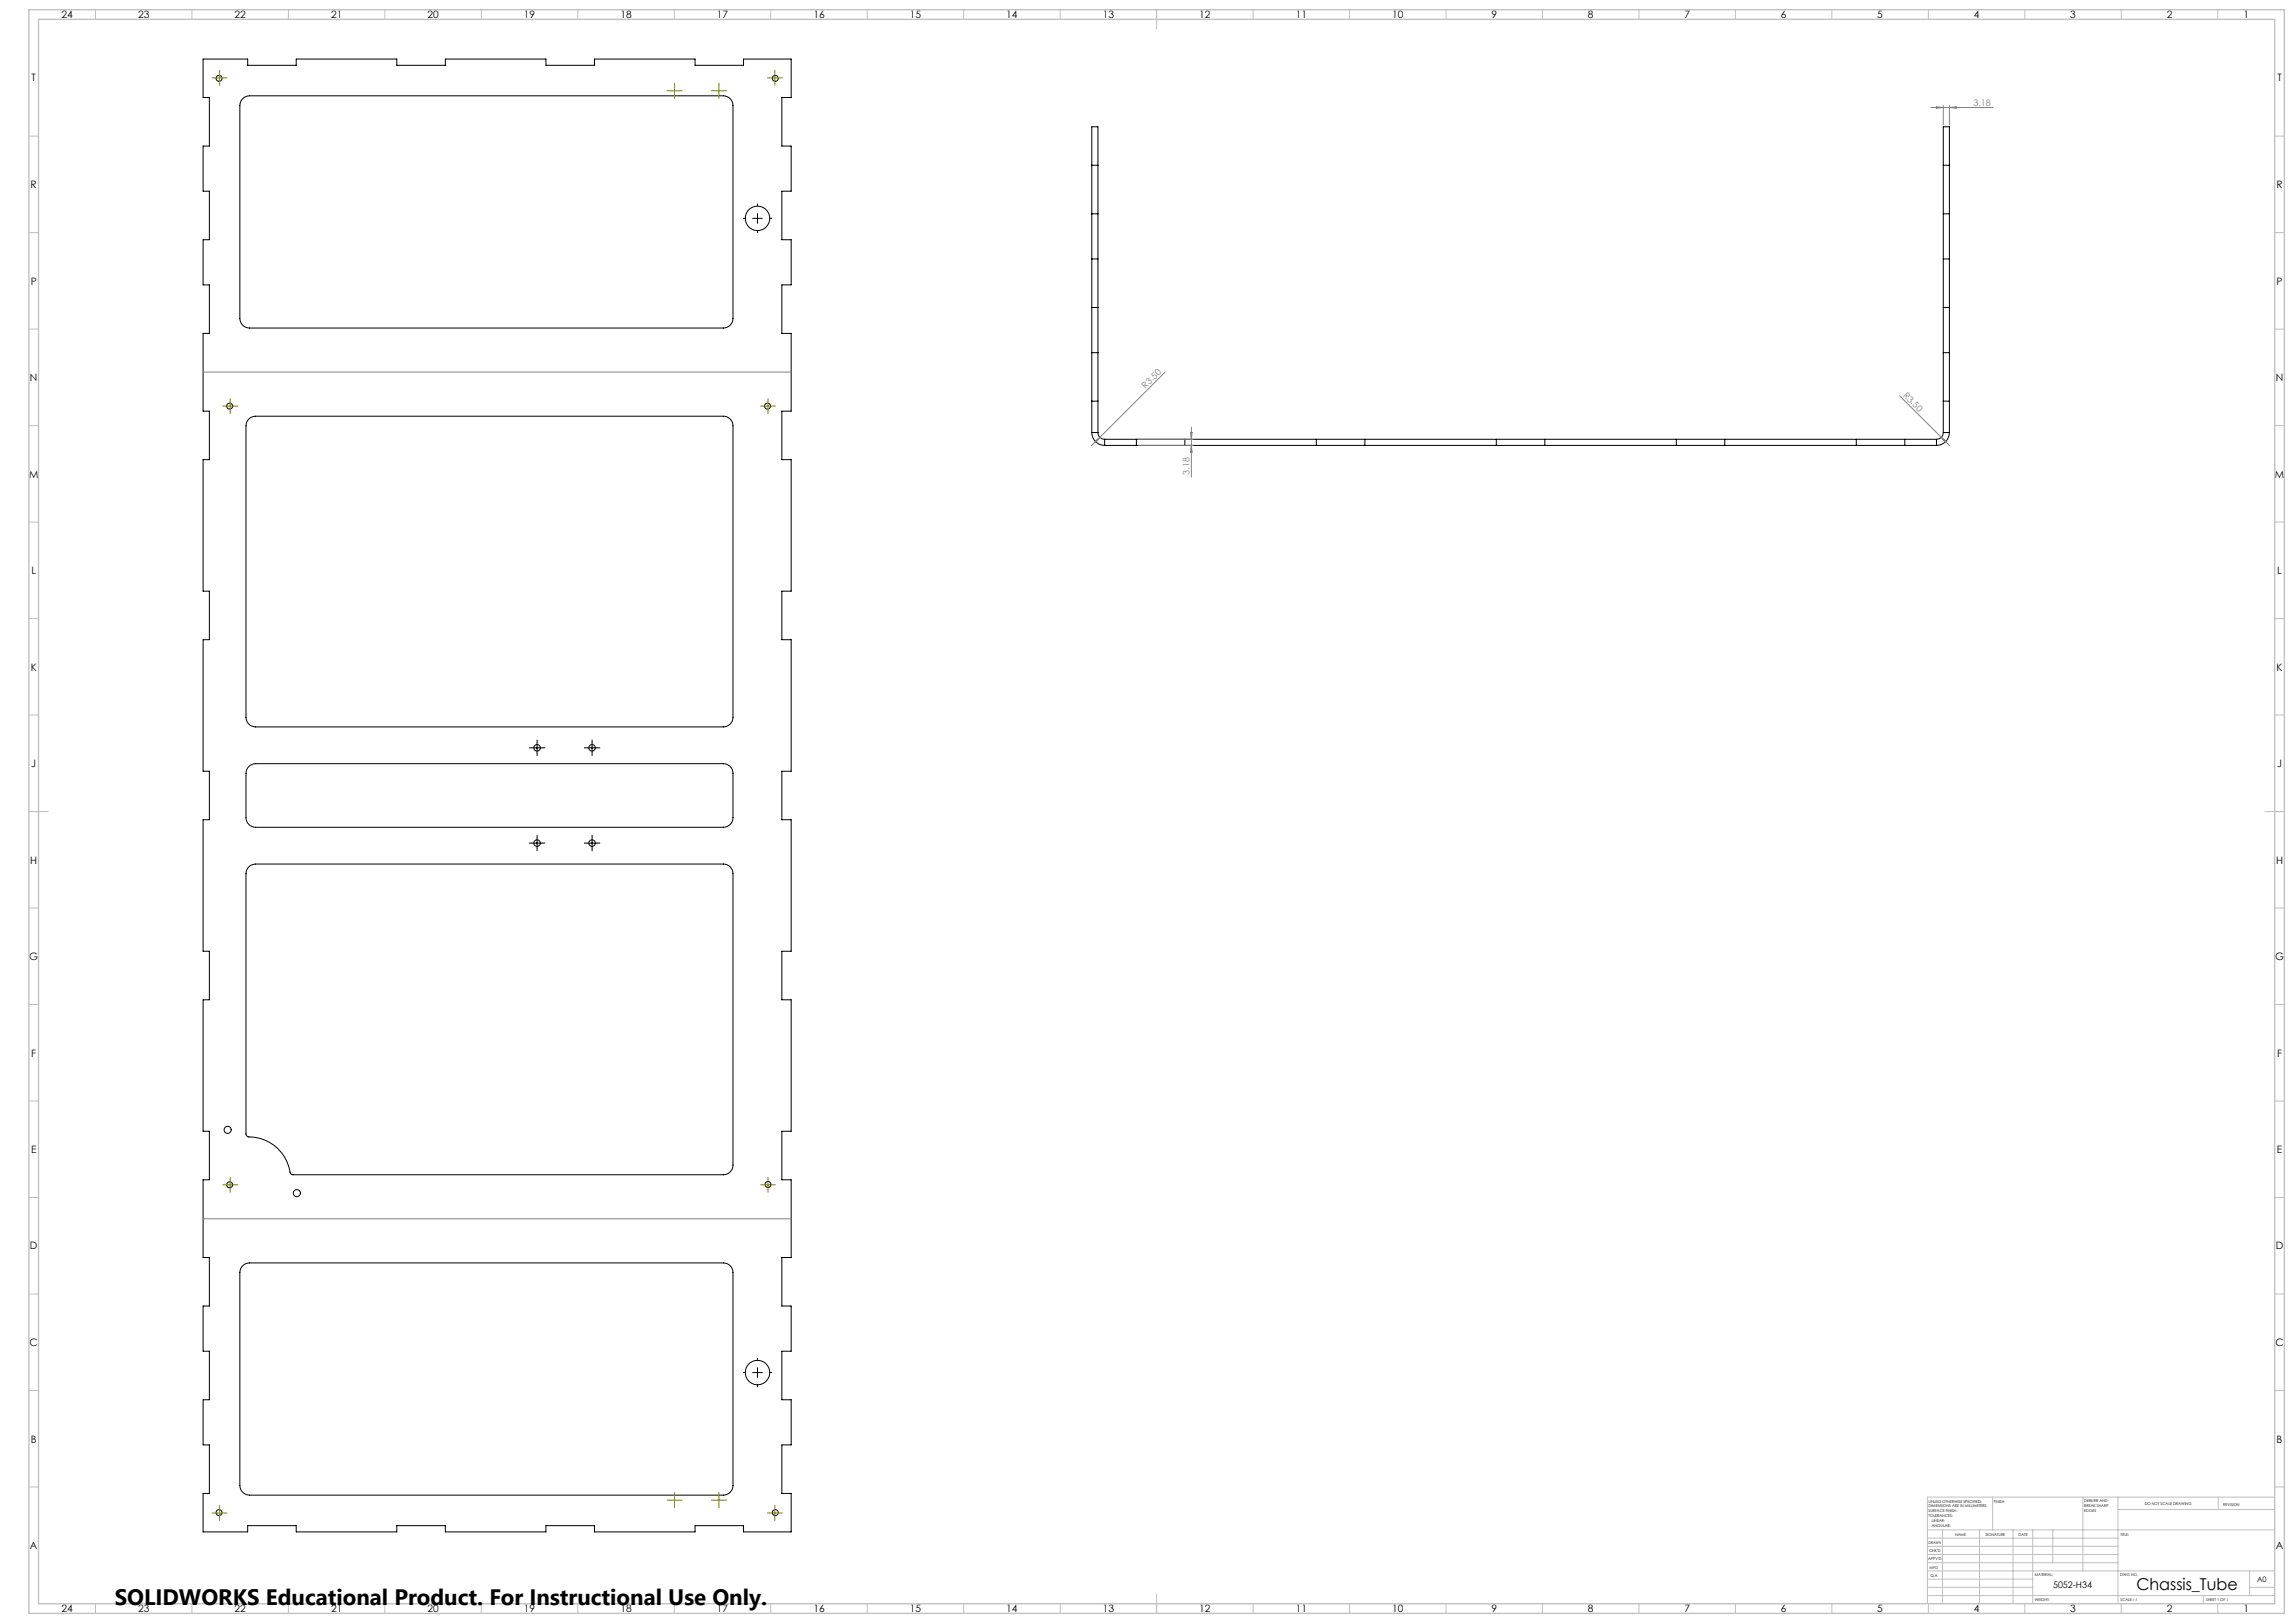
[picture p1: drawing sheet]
<svg xmlns="http://www.w3.org/2000/svg" width="1189mm" height="841mm" viewBox="0 0 1189 841" stroke-linecap="round" stroke-linejoin="round" font-family="sans-serif">
<defs><g id="words">
<text font-size="11.6" x="59" y="832">SOLIDWORKS Educational Product. For Instructional Use Only.</text>
<text font-size="8.5" x="1107" y="824">Chassis_Tube</text>
<g font-size="5.3">
<text x="32" y="9">24</text>
<text x="72" y="9">23</text>
<text x="122" y="9">22</text>
<text x="172" y="9">21</text>
<text x="222" y="9">20</text>
<text x="272" y="9">19</text>
<text x="322" y="9">18</text>
<text x="372" y="9">17</text>
<text x="422" y="9">16</text>
<text x="472" y="9">15</text>
<text x="522" y="9">14</text>
<text x="572" y="9">13</text>
<text x="622" y="9">12</text>
<text x="672" y="9">11</text>
<text x="722" y="9">10</text>
<text x="773" y="9">9</text>
<text x="823" y="9">8</text>
<text x="873" y="9">7</text>
<text x="923" y="9">6</text>
<text x="973" y="9">5</text>
<text x="1023" y="9">4</text>
<text x="1073" y="9">3</text>
<text x="1123" y="9">2</text>
<text x="1163" y="9">1</text>
<text x="16" y="42">T</text>
<text x="1180" y="42">T</text>
<text x="16" y="98">R</text>
<text x="1180" y="98">R</text>
<text x="16" y="147">P</text>
<text x="1180" y="147">P</text>
<text x="16" y="197">N</text>
<text x="1180" y="197">N</text>
<text x="15" y="248">M</text>
<text x="1179" y="248">M</text>
<text x="16" y="297">L</text>
<text x="1180" y="297">L</text>
<text x="16" y="348">K</text>
<text x="1180" y="348">K</text>
<text x="16" y="397">J</text>
<text x="1180" y="397">J</text>
<text x="16" y="447">H</text>
<text x="1180" y="447">H</text>
<text x="15" y="498">G</text>
<text x="1179" y="498">G</text>
<text x="16" y="547">F</text>
<text x="1180" y="547">F</text>
<text x="16" y="598">E</text>
<text x="1180" y="598">E</text>
<text x="16" y="647">D</text>
<text x="1180" y="647">D</text>
<text x="15" y="697">C</text>
<text x="1179" y="697">C</text>
<text x="16" y="748">B</text>
<text x="1180" y="748">B</text>
<text x="16" y="803">A</text>
<text x="1180" y="803">A</text>
<text x="32" y="835">24</text>
<text x="72" y="835">23</text>
<text x="122" y="835">22</text>
<text x="172" y="835">21</text>
<text x="222" y="835">20</text>
<text x="272" y="835">19</text>
<text x="322" y="835">18</text>
<text x="372" y="835">17</text>
<text x="422" y="835">16</text>
<text x="472" y="835">15</text>
<text x="522" y="835">14</text>
<text x="572" y="835">13</text>
<text x="622" y="835">12</text>
<text x="672" y="835">11</text>
<text x="722" y="835">10</text>
<text x="773" y="835">9</text>
<text x="823" y="835">8</text>
<text x="873" y="835">7</text>
<text x="923" y="835">6</text>
<text x="973" y="835">5</text>
<text x="1023" y="835">4</text>
<text x="1073" y="835">3</text>
<text x="1123" y="835">2</text>
<text x="1163" y="835">1</text>
</g>
<g font-size="4.7" fill="#808080">
<text x="1023" y="55">3.18</text>
<text x="594" y="201" transform="rotate(-45 594 201)">R3.50</text>
<text x="986" y="205" transform="rotate(45 986 205)">R3.50</text>
<text x="616" y="246" transform="rotate(-90 616 246)">3.18</text>
</g>
<text font-size="4.7" x="1064" y="823">5052-H34</text>
<text font-size="3.9" x="1170" y="820">A0</text>
<g font-size="2">
<text x="1000" y="779">UNLESS OTHERWISE SPECIFIED:</text>
<text x="1033" y="779">FINISH:</text>
<text x="1080" y="778">DEBURR AND</text>
<text x="1112" y="780">DO NOT SCALE DRAWING</text>
<text x="1000" y="781">DIMENSIONS ARE IN MILLIMETERS</text>
<text x="1000" y="784">SURFACE FINISH:</text>
<text x="1080" y="781">BREAK SHARP</text>
<text x="1080" y="783">EDGES</text>
<text x="1152" y="780">REVISION</text>
<text x="1000" y="786">TOLERANCES:</text>
<text x="1001" y="789">LINEAR:</text>
<text x="1001" y="791">ANGULAR:</text>
<text x="1013" y="796">NAME</text>
<text x="1029" y="796">SIGNATURE</text>
<text x="1046" y="796">DATE</text>
<text x="1099" y="796">TITLE:</text>
<text x="1000" y="800">DRAWN</text>
<text x="999" y="808">APPV'D</text>
<text x="1000" y="804">CHK'D</text>
<text x="1000" y="813">MFG</text>
<text x="1001" y="817">Q.A</text>
<text x="1055" y="817">MATERIAL:</text>
<text x="1099" y="817">DWG NO.</text>
<text x="1055" y="830">WEIGHT:</text>
<text x="1099" y="830">SCALE:1:1</text>
<text x="1143" y="830">SHEET 1 OF 1</text>
</g>
</g></defs>
<g fill="none" stroke="#000" stroke-width=".52">
<path d="M105 31h23v3h26v-3h52v3h25v-3h52v3h25v-3h52v3h25v-3h25v20h-5v25h5v23h-5v25h5v24h-5v25h5v40h-5v25h5v68h-5v25h5v69h-5v25h5v68h-5v25h5v68h-5v25h5v41h-5v25h5v23h-5v25h5v24h-5v25h5v20h-25v-3h-25v3h-52v-3h-25v3h-52v-3h-25v3h-52v-3h-26v3h-23v-20h4v-25h-4v-24h4v-25h-4v-23h4v-25h-4v-41h4v-25h-4v-68h4v-25h-4v-68h4v-25h-4v-69h4v-25h-4v-68h4v-25h-4v-40h4v-25h-4v-24h4v-25h-4v-23h4v-25h-4zM126 51l3-1h246a5 5 0 0 1 5 5v110a5 5 0 0 1-5 5h-246a5 5 0 0 1-5-5v-110zM566 86h3M1007 86h3M390 113h5M393 111v5M566 111h3M1007 111h3M566 134h3M1007 134h3M566 159h3M1007 159h3"/>
<path d="M566 183h3M1007 183h3M129 217l4-1h242a5 5 0 0 1 5 5v151a5 5 0 0 1-5 5h-242a5 5 0 0 1-6-5v-151zM566 208h3M1007 208h3M566 224a7 7 0 0 0 7 7M566 224v-158h3v158M566 224h3M569 224a3 3 0 0 0 4 4M573 231h431M573 228v3M573 228h431"/>
<path d="M589 228v3M614 228v3M682 228v3M707 228v3M776 228v3M801 228v3M869 228v3M894 228v3M962 228v3M987 228v3M1004 228v3M1007 224a3 3 0 0 1-3 4"/>
<path d="M1007 224v-158h3v158M1007 224h3M1010 224a7 7 0 0 1-6 7M129 397l4-1h242a5 5 0 0 1 5 5v23a5 5 0 0 1-5 5h-242a5 5 0 0 1-6-5v-23zM276 388h5M278 385v5M304 388h5M307 385v5M276 437h5M278 434v5M304 437h5M307 434v5"/>
<path d="M129 449l4-1h242a5 5 0 0 1 5 5v151a5 5 0 0 1-5 5l-224-1a23 23 0 0 0-23-19l-1-1v-135zM126 656l3-2h246a5 5 0 0 1 5 5v111a5 5 0 0 1-5 5h-246a5 5 0 0 1-5-5v-111zM390 711h5M393 709v5"/>
<circle cx="114" cy="41" r="1.6"/>
<circle cx="402" cy="41" r="1.6"/>
<circle cx="393" cy="113" r="6"/>
<circle cx="119" cy="210" r="1.6"/>
<circle cx="398" cy="210" r="1.6"/>
<circle cx="278" cy="388" r="1.7"/>
<circle cx="307" cy="388" r="1.7"/>
<circle cx="278" cy="437" r="1.7"/>
<circle cx="307" cy="437" r="1.7"/>
<circle cx="118" cy="585" r="1.9"/>
<circle cx="119" cy="614" r="1.6"/>
<circle cx="154" cy="618" r="1.9"/>
<circle cx="398" cy="614" r="1.6"/>
<circle cx="393" cy="711" r="6"/>
<circle cx="114" cy="784" r="1.6"/>
<circle cx="402" cy="784" r="1.6"/>
</g>
<g fill="none" stroke="#000" stroke-width=".52" stroke-dasharray="15.2 1.3 1.3 1.3" stroke-linecap="butt">
<path d="M276 387h-2M278 385v-2M278 390v2M281 387h2M304 387h-1M307 385v-2M307 390v2M309 387h2M276 437h-2M278 434v-1M278 439v2M281 437h2"/>
<path d="M304 437h-1M307 434v-1M307 439v2M309 437h2"/>
</g>
<path d="M388 113h-4M393 108v-4M393 118v4M398 113h3M388 711h-4M393 706v-4M393 716v4M398 711h3" fill="none" stroke="#000" stroke-width=".52" stroke-dasharray="15.2 1.3 1.3 1.3" stroke-dashoffset="15.2" stroke-linecap="butt"/>
<g fill="none" stroke="#808000" stroke-width=".52" stroke-dasharray="15.2 1.3 1.3 1.3" stroke-linecap="butt">
<path d="M114 38v-2M402 38v-2M111 40h-1M114 43v1M116 40h2M347 47h-1M350 45v-2M350 50v1M352 47h2M370 47h-1M373 45v-2M373 50v1"/>
<path d="M375 47h2M399 40h-1M402 43v1M404 40h2M117 210h-2M119 208v-2M119 213v1M122 210h1M396 210h-2M398 208v-2M398 213v1M401 210h1"/>
<path d="M117 614h-2M119 611v-1M119 616v2M122 614h1M396 614h-2M398 611v-1M398 616v2M401 614h1M347 777h-1M350 775v-2M350 780v1M352 777h2"/>
<path d="M370 777h-1M373 775v-2M373 780v1M375 777h2M111 784h-1M114 782v-2M114 787v1M116 784h2M399 784h-1M402 782v-2M402 787v1M404 784h2"/>
</g>
<g fill="none" stroke="#808000" stroke-width=".52">
<path d="M114 38v5M402 38v5M111 40h5M347 47h5M350 45v5M370 47h5M373 45v5M399 40h5M117 210h5M119 208v5M396 210h5M398 208v5"/>
<path d="M117 614h5M119 611v5M396 614h5M398 611v5M347 777h5M350 775v5M370 777h5M373 775v5M111 784h5M114 782v5M399 784h5M402 782v5"/>
</g>
<g fill="none" stroke="#808080" stroke-width=".52">
<path d="M1001 56h32M1004 55l3 1h-3zM1007 55v10M1010 55v10M1010 56l4-1v1zM105 193h305M604 193l-34 34M985 205l26 26M567 229l3-2-2 2zM570 227l-4 4M590 228h28M590 231h28"/>
<path d="M617 224h1v4zM618 221v26M618 231v3h-1zM1006 227l3 2h-1zM105 632h305"/>
</g>
<g fill="none" stroke="#c0c0c0" stroke-width=".52">
<path d="M49 5v5M99 5v5M149 5v5M199 5v5M249 5v5M299 5v5M349 5v5M399 5v5M449 5v5M499 5v5M549 5v5M599 5v10"/>
<path d="M649 5v5M699 5v5M749 5v5M799 5v5M849 5v5M899 5v5M949 5v5M999 5v5M1049 5v5M1099 5v5M1149 5v5M15 71h5"/>
<path d="M1179 71h5M15 121h5M1179 121h5M15 171h5M1179 171h5M15 221h5M1179 221h5M15 271h5M1179 271h5M15 321h5M1179 321h5M15 371h5"/>
<path d="M1179 371h5M15 421h10M1174 421h10M15 471h5M1179 471h5M15 521h5M1179 521h5M15 571h5M1179 571h5M15 621h5M1179 621h5M15 671h5"/>
<path d="M1179 671h5M15 721h5M1179 721h5M15 771h5M1033 776v17M1080 776v38M1098 776v55M1150 776v6M1179 771h5M1179 776h-180v55M999 793h180M999 797h99"/>
<path d="M1007 793v38M1026 793v38M1043 793v38M1054 793v38M1064 793v17M1098 782h81M999 810h99M999 806h99M999 801h99M999 818h55M999 814h180M1166 814v13"/>
<path d="M49 831v5M99 831v5M149 831v5M199 831v5M249 831v5M299 831v5M349 831v5M399 831v5M449 831v5M499 831v5M549 831v5M599 826v10"/>
<path d="M649 831v5M699 831v5M749 831v5M799 831v5M849 831v5M899 831v5M949 831v5M999 827h180M999 823h55M999 831v5M1049 831v5M1099 831v5"/>
<path d="M1142 827v4M1149 831v5M1166 823h13"/>
</g>
<path d="M15 5h1169v831h-1169zM20 10h1159v821h-1159z" fill="none" stroke="#c0c0c0" stroke-width=".7"/>
<use href="#words"/>
</svg>
